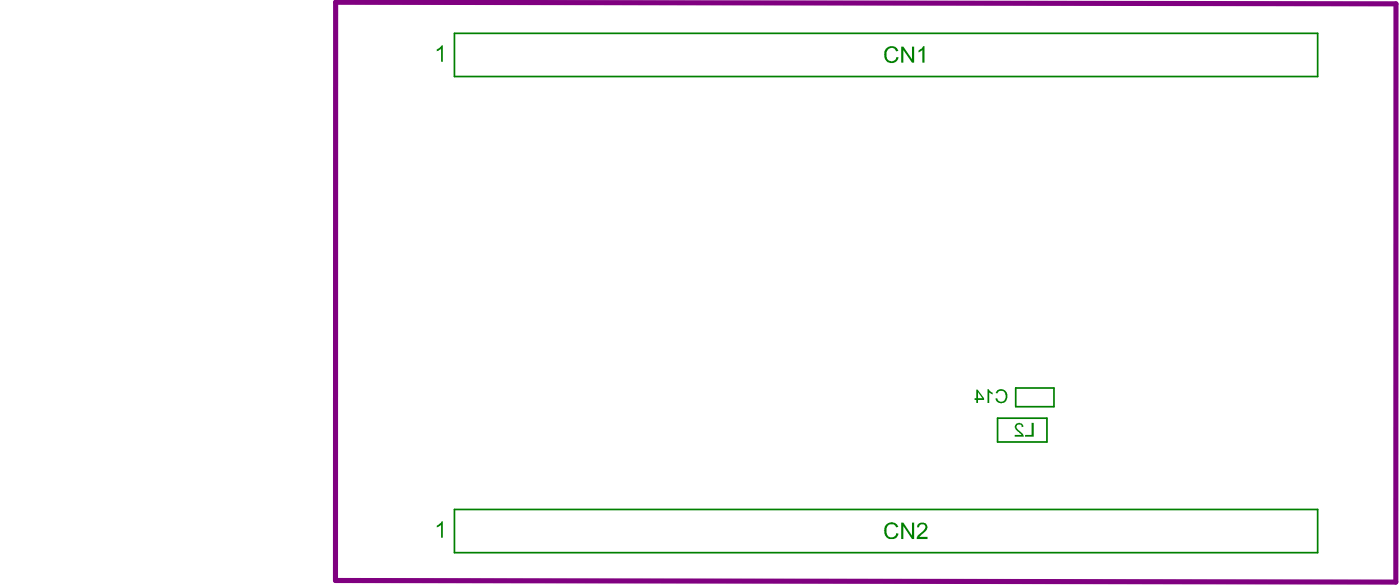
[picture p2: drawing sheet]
<svg xmlns="http://www.w3.org/2000/svg" width="274mm" height="115mm" viewBox="0 0 274 115" stroke-linecap="round" stroke-linejoin="round" font-family="sans-serif">
<path d="M65.7 .4l207.6 .4v113.1l-207.6-.3z" fill="none" stroke="#800080" stroke-width="1"/>
<path d="M89 6.5h169v8.5h-169zM198.9 75.9h7.5v3.7h-7.5zM89 99.7h169v8.4h-169zM195.3 81.8h9.7v4.7h-9.7z" fill="none" stroke="#008000" stroke-width=".33"/>
<g fill="#008000">
<path d="M202 82.7h.4v2.7h-1.7v-.3h1.3z"/>
<path d="M198.9 82.9a.91 .91 0 0 1 1.5 .6l-.4 .1a.51 .51 0 0 0-.7-.5 .51 .51 0 0 0 0 .9l.3 .3a1.57 1.57 0 0 1 .8 1.1h-1.7v-.3h1.3l-.5-.5a1.12 1.12 0 0 1-.6-1.7z"/>
<path d="M85.6 102.8l.6-.4 .2-.4h.3v3.2h-.3v-2.4l-.9 .4z"/>
<path d="M85.5 9.6l.4-.1 .5-.6h.3v3.2h-.3v-2.6l-.9 .6z"/>
<path d="M195.2 76.4a1.3 1.3 0 0 1 1.6 0 1.3 1.3 0 0 1 .4 1.6v.1a1.18 1.18 0 0 1-1.2 .8 1.18 1.18 0 0 1-1.1-.9l.3-.1a.86 .86 0 0 0 1 .7 .86 .86 0 0 0 .7-.9 1.01 1.01 0 0 0-.7-1.2l-.7 .1-.2 .4-.3-.1z"/>
<path d="M193.3 76.1h.3l.3 .5 .5 .2v.4h-.2l-.5-.5v2.1h-.4z"/>
<path d="M173.6 102.6a1.43 1.43 0 0 1 2.3 .5l-.5 .1a.97 .97 0 0 0-1.1-.6 .97 .97 0 0 0-.7 1.1 1.02 1.02 0 0 0 .5 1.3 1.02 1.02 0 0 0 1.3-.5l.1-.2 .4 .1a1.47 1.47 0 0 1-1.8 1 1.47 1.47 0 0 1-.9-1.9v-.5z"/>
<path d="M176.4 102.3h.5l1.7 2.5v-2.5h.4v3.2h-.4l-1.7-2.6v2.6h-.5z"/>
<path d="M179.8 102.5a1.04 1.04 0 0 1 1.1-.3 1.04 1.04 0 0 1 .7 .9 3 3 0 0 1-1.3 1.6l-.3 .3h1.6v.5h-2.1a1.38 1.38 0 0 1 .9-1.3l.4-.4a.64 .64 0 0 0 .1-1.1 .64 .64 0 0 0-1 .5h-.3v-.4z"/>
<path d="M173.6 9.4a1.37 1.37 0 0 1 2.3 .6l-.5 .1a.96 .96 0 0 0-1.1-.7 .96 .96 0 0 0-.7 1.2 1.09 1.09 0 0 0 .3 1.1 1.09 1.09 0 0 0 1.1 .2l.3-.2 .2-.5h.4a1.42 1.42 0 0 1-1.6 1.1 1.42 1.42 0 0 1-1.1-1.6 1.45 1.45 0 0 1 .4-1.2z"/>
<path d="M176.4 9.1h.5l1.7 2.5v-2.5h.4v3.2h-.4l-1.7-2.5v2.5h-.5z"/>
<path d="M179.8 9.9l.6-.4 .4-.5h.2v3.3h-.4v-2.5l-.6 .4h-.2z"/>
<path d="M191.5 76.7l.8 1.2h-.8zM191.2 76.2v1.7h-.4v.4h.4v.5h.3v-.5h1.2v-.4l-1.3-1.7z"/>
</g>
</svg>
